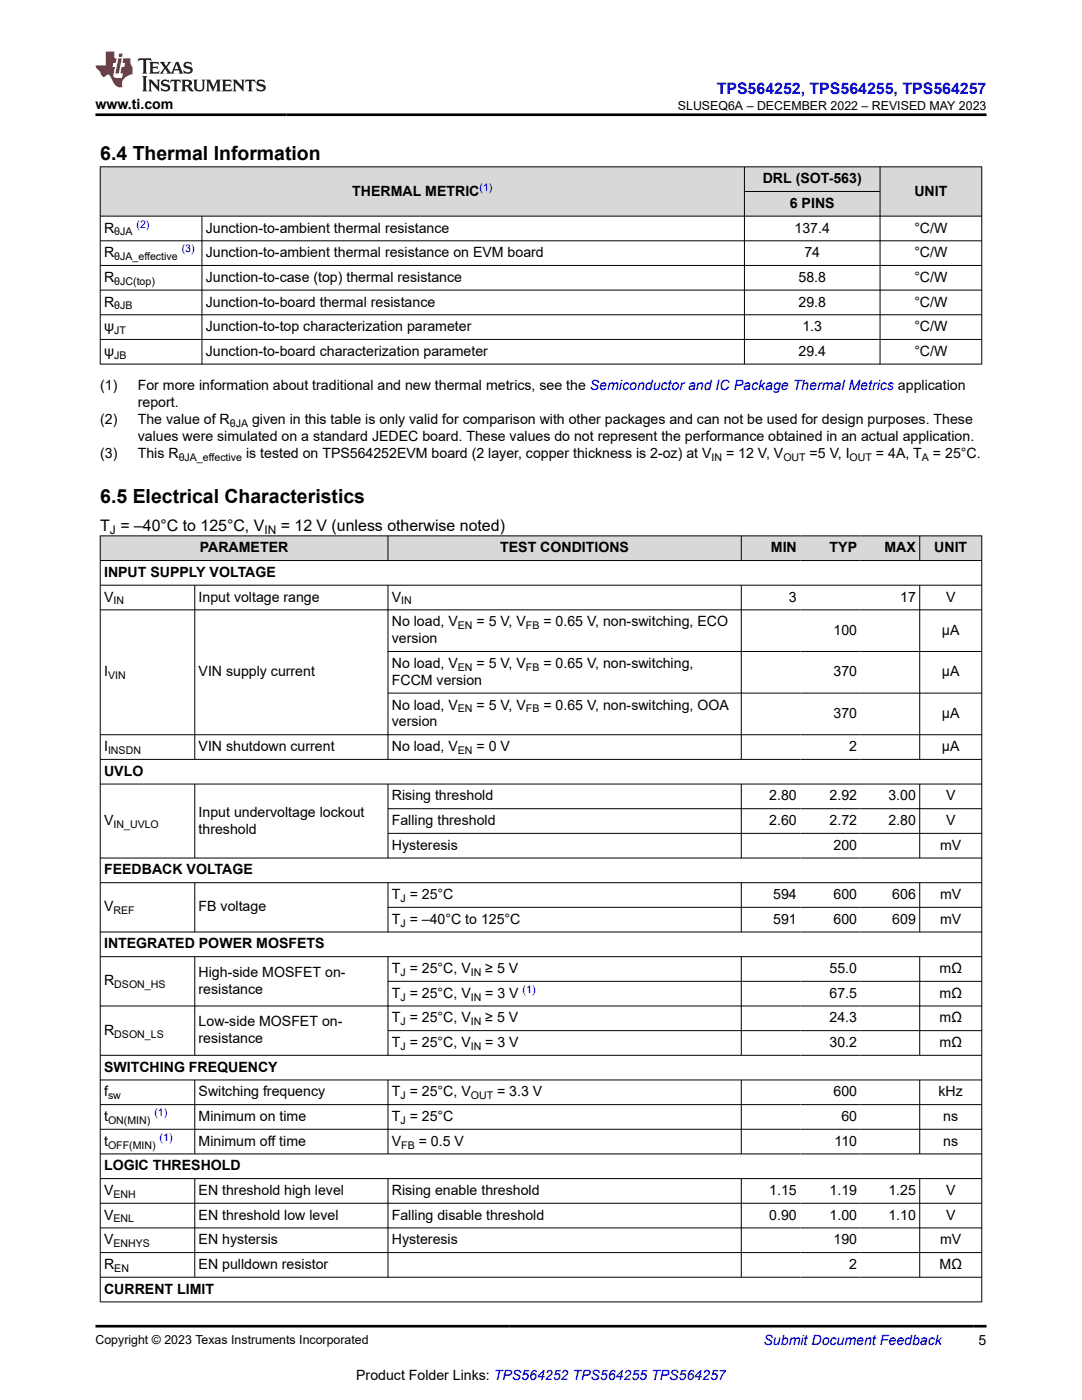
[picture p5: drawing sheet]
<svg xmlns="http://www.w3.org/2000/svg" width="216mm" height="279mm" viewBox="0 0 216 279" stroke-linecap="round" stroke-linejoin="round" font-family="sans-serif">
<defs><g id="words">
<g font-size="3.9">
<text x="20" y="32">6.4 Thermal Information</text>
<text x="20" y="100.5">6.5 Electrical Characteristics</text>
</g>
<text font-size="3.2" fill="#00f" x="143" y="18.7">TPS564252, TPS564255, TPS564257</text>
<g font-size="3.2">
<text x="20" y="105.9">T = –40°C to 125°C, V</text>
<text x="56" y="105.9">= 12 V (unless otherwise noted)</text>
</g>
<g font-size="2.8">
<text x="19" y="21.8">www.ti.com</text>
<text x="70.3" y="39">THERMAL METRIC</text>
<text x="152.2" y="36.6">DRL (SOT-563)</text>
<text x="157.6" y="41.5">6 PINS</text>
<text x="182.5" y="39">UNIT</text>
<text x="20.8" y="46.4">R</text>
<text x="41.1" y="46.4">Junction-to-ambient thermal resistance</text>
<text x="158.5" y="46.4">137.4</text>
<text x="182.4" y="46.4">°C/W</text>
<text x="20.8" y="51.3">R</text>
<text x="41.1" y="51.3">Junction-to-ambient thermal resistance on EVM board</text>
<text x="160.5" y="51.3">74</text>
<text x="182.4" y="51.3">°C/W</text>
<text x="20.8" y="56.3">R</text>
<text x="41.1" y="56.3">Junction-to-case (top) thermal resistance</text>
<text x="159.3" y="56.3">58.8</text>
<text x="182.4" y="56.3">°C/W</text>
<text x="20.8" y="61.2">R</text>
<text x="41.1" y="61.2">Junction-to-board thermal resistance</text>
<text x="159.3" y="61.2">29.8</text>
<text x="182.4" y="61.2">°C/W</text>
<text x="20.8" y="66.1">ψ</text>
<text x="20.8" y="71">ψ</text>
<text x="41.1" y="66.1">Junction-to-top characterization parameter</text>
<text x="41.1" y="71">Junction-to-board characterization parameter</text>
<text x="159.3" y="71">29.4</text>
<text x="160.1" y="66.1">1.3</text>
<text x="182.4" y="66.1">°C/W</text>
<text x="182.4" y="71">°C/W</text>
<text x="20" y="77.8">(1)</text>
<text x="27.5" y="77.8">For more information about traditional and new thermal metrics, see the Semiconductor and IC Package Thermal Metrics application</text>
<text x="27.5" y="81.2">report.</text>
<text x="20" y="84.6">(2)</text>
<text x="27.5" y="84.6">The value of R</text>
<text x="27.5" y="88">values were simulated on a standard JEDEC board. These values do not represent the performance obtained in an actual application.</text>
<text x="50.3" y="84.6">given in this table is only valid for comparison with other packages and can not be used for design purposes. These</text>
<text x="20" y="91.4">(3)</text>
<text x="27.5" y="91.4">This R</text>
<text x="49.1" y="91.4">is tested on TPS564252EVM board (2 layer, copper thickness is 2-oz) at V</text>
<text x="144.9" y="91.4">= 12 V, V</text>
<text x="161.6" y="91.4">=5 V, I</text>
<text x="174.8" y="91.4">= 4A, T</text>
<text x="186.2" y="91.4">= 25°C.</text>
<text x="39.9" y="110.2">PARAMETER</text>
<text x="99.8" y="110.2">TEST CONDITIONS</text>
<text x="153.8" y="110.2">MIN</text>
<text x="165.5" y="110.2">TYP</text>
<text x="176.5" y="110.2">MAX</text>
<text x="186.4" y="110.2">UNIT</text>
<text x="20.8" y="115.1">INPUT SUPPLY VOLTAGE</text>
<text x="20.8" y="120.1">V</text>
<text x="39.6" y="120.1">Input voltage range</text>
<text x="78.2" y="120.1">V</text>
<text x="78.2" y="125">No load, V</text>
<text x="95.1" y="125">= 5 V, V</text>
<text x="108.4" y="125">= 0.65 V, non-switching, ECO</text>
<text x="157.4" y="120.1">3</text>
<text x="179.6" y="120.1">17</text>
<text x="188.8" y="120.1">V</text>
<text x="78.2" y="128.4">version</text>
<text x="166.3" y="126.7">100</text>
<text x="188" y="126.7">µA</text>
<text x="20.8" y="135">I</text>
<text x="39.6" y="135">VIN supply current</text>
<text x="78.2" y="133.3">No load, V</text>
<text x="78.2" y="136.7">FCCM version</text>
<text x="95.1" y="133.3">= 5 V, V</text>
<text x="108.4" y="133.3">= 0.65 V, non-switching,</text>
<text x="166.3" y="135">370</text>
<text x="188" y="135">µA</text>
<text x="78.2" y="141.6">No load, V</text>
<text x="95.1" y="141.6">= 5 V, V</text>
<text x="108.4" y="141.6">= 0.65 V, non-switching, OOA</text>
<text x="166.3" y="143.3">370</text>
<text x="188" y="143.3">µA</text>
<text x="20.8" y="149.9">I</text>
<text x="39.6" y="149.9">VIN shutdown current</text>
<text x="78.2" y="149.9">No load, V</text>
<text x="78.2" y="145">version</text>
<text x="95.1" y="149.9">= 0 V</text>
<text x="169.5" y="149.9">2</text>
<text x="188" y="149.9">µA</text>
<text x="20.8" y="154.8">UVLO</text>
<text x="78.2" y="159.7">Rising threshold</text>
<text x="153.5" y="159.7">2.80</text>
<text x="165.5" y="159.7">2.92</text>
<text x="177.3" y="159.7">3.00</text>
<text x="188.8" y="159.7">V</text>
<text x="20.8" y="164.7">V</text>
<text x="39.6" y="163">Input undervoltage lockout</text>
<text x="39.6" y="166.4">threshold</text>
<text x="78.2" y="164.7">Falling threshold</text>
<text x="153.5" y="164.7">2.60</text>
<text x="165.5" y="164.7">2.72</text>
<text x="177.3" y="164.7">2.80</text>
<text x="188.8" y="164.7">V</text>
<text x="78.2" y="169.6">Hysteresis</text>
<text x="166.3" y="169.6">200</text>
<text x="187.6" y="169.6">mV</text>
<text x="20.8" y="174.5">FEEDBACK VOLTAGE</text>
<text x="78.2" y="179.4">T = 25°C</text>
<text x="154.3" y="179.4">594</text>
<text x="166.3" y="179.4">600</text>
<text x="178" y="179.4">606</text>
<text x="187.6" y="179.4">mV</text>
<text x="20.8" y="181.9">V</text>
<text x="39.6" y="181.9">FB voltage</text>
<text x="78.2" y="184.4">T = –40°C to 125°C</text>
<text x="154.3" y="184.4">591</text>
<text x="166.3" y="184.4">600</text>
<text x="178" y="184.4">609</text>
<text x="187.6" y="184.4">mV</text>
<text x="20.8" y="189.3">INTEGRATED POWER MOSFETS</text>
<text x="20.8" y="196.7">R</text>
<text x="39.6" y="195">High-side MOSFET on-</text>
<text x="78.2" y="194.2">T = 25°C, V</text>
<text x="96.8" y="194.2">≥ 5 V</text>
<text x="165.5" y="194.2">55.0</text>
<text x="187.5" y="194.2">mΩ</text>
<text x="39.6" y="198.4">resistance</text>
<text x="78.2" y="199.1">T = 25°C, V</text>
<text x="96.8" y="199.1">= 3 V</text>
<text x="165.5" y="199.1">67.5</text>
<text x="187.5" y="199.1">mΩ</text>
<text x="20.8" y="206.5">R</text>
<text x="39.6" y="204.8">Low-side MOSFET on-</text>
<text x="39.6" y="208.2">resistance</text>
<text x="78.2" y="204">T = 25°C, V</text>
<text x="78.2" y="209">T = 25°C, V</text>
<text x="96.8" y="204">≥ 5 V</text>
<text x="96.8" y="209">= 3 V</text>
<text x="165.5" y="204">24.3</text>
<text x="165.5" y="209">30.2</text>
<text x="187.5" y="204">mΩ</text>
<text x="187.5" y="209">mΩ</text>
<text x="20.8" y="213.9">SWITCHING FREQUENCY</text>
<text x="20.8" y="218.8">f</text>
<text x="39.6" y="218.8">Switching frequency</text>
<text x="78.2" y="218.8">T = 25°C, V</text>
<text x="99.2" y="218.8">= 3.3 V</text>
<text x="166.3" y="218.8">600</text>
<text x="187.3" y="218.8">kHz</text>
<text x="20.8" y="223.7">t</text>
<text x="39.6" y="223.7">Minimum on time</text>
<text x="78.2" y="223.7">T = 25°C</text>
<text x="167.9" y="223.7">60</text>
<text x="188.2" y="223.7">ns</text>
<text x="20.8" y="228.6">t</text>
<text x="20.8" y="233.6">LOGIC THRESHOLD</text>
<text x="39.6" y="228.6">Minimum off time</text>
<text x="78.2" y="228.6">V</text>
<text x="83.6" y="228.6">= 0.5 V</text>
<text x="166.5" y="228.6">110</text>
<text x="188.2" y="228.6">ns</text>
<text x="20.8" y="238.5">V</text>
<text x="39.6" y="238.5">EN threshold high level</text>
<text x="78.2" y="238.5">Rising enable threshold</text>
<text x="153.5" y="238.5">1.15</text>
<text x="165.5" y="238.5">1.19</text>
<text x="177.3" y="238.5">1.25</text>
<text x="188.8" y="238.5">V</text>
<text x="20.8" y="243.4">V</text>
<text x="39.6" y="243.4">EN threshold low level</text>
<text x="78.2" y="243.4">Falling disable threshold</text>
<text x="153.5" y="243.4">0.90</text>
<text x="165.5" y="243.4">1.00</text>
<text x="177.3" y="243.4">1.10</text>
<text x="188.8" y="243.4">V</text>
<text x="20.8" y="248.3">V</text>
<text x="39.6" y="248.3">EN hystersis</text>
<text x="78.2" y="248.3">Hysteresis</text>
<text x="166.3" y="248.3">190</text>
<text x="187.6" y="248.3">mV</text>
<text x="20.8" y="253.3">R</text>
<text x="39.6" y="253.3">EN pulldown resistor</text>
<text x="169.5" y="253.3">2</text>
<text x="187.5" y="253.3">MΩ</text>
<text x="20.8" y="258.2">CURRENT LIMIT</text>
<text x="195.3" y="268.5">5</text>
<text x="71.1" y="275.3">Product Folder Links: TPS564252 TPS564255 TPS564257</text>
</g>
<text font-size="2.8" fill="#00f" x="152.4" y="268.5">Submit Document Feedback</text>
<g font-size="2.5">
<text x="135.3" y="21.9">SLUSEQ6A – DECEMBER 2022 – REVISED MAY 2023</text>
<text x="19" y="268.2">Copyright © 2023 Texas Instruments Incorporated</text>
</g>
<g font-size="2.4">
<text x="21.9" y="106.5">J</text>
<text x="52.8" y="106.5">IN</text>
</g>
<g font-size="2.1" fill="#00f">
<text x="95.7" y="38.1">(1)</text>
<text x="27.2" y="45.5">(2)</text>
<text x="36.3" y="50.4">(3)</text>
<text x="104.3" y="198.2">(1)</text>
<text x="30.8" y="222.8">(1)</text>
<text x="31.9" y="227.7">(1)</text>
</g>
<g font-size="2.1">
<text x="22.8" y="47">θJA</text>
<text x="22.8" y="51.9">θJA_effective</text>
<text x="22.8" y="56.8">θJC(top)</text>
<text x="22.8" y="61.7">θJB</text>
<text x="22.8" y="66.7">JT</text>
<text x="22.8" y="71.6">JB</text>
<text x="45.9" y="85.2">θJA</text>
<text x="35.7" y="91.9">θJA_effective</text>
<text x="142" y="91.9">IN</text>
<text x="156.3" y="91.9">OUT</text>
<text x="169.5" y="91.9">OUT</text>
<text x="184" y="91.9">A</text>
<text x="22.6" y="120.6">IN</text>
<text x="80.1" y="120.6">IN</text>
<text x="91.4" y="125.5">EN</text>
<text x="104.9" y="125.5">FB</text>
<text x="21.6" y="135.5">VIN</text>
<text x="91.4" y="133.9">EN</text>
<text x="104.9" y="133.9">FB</text>
<text x="91.4" y="142.2">EN</text>
<text x="104.9" y="142.2">FB</text>
<text x="21.6" y="150.5">INSDN</text>
<text x="91.4" y="150.5">EN</text>
<text x="22.6" y="165.2">IN_UVLO</text>
<text x="79.9" y="180">J</text>
<text x="22.6" y="182.5">REF</text>
<text x="79.9" y="184.9">J</text>
<text x="22.8" y="197.2">DSON_HS</text>
<text x="79.9" y="194.8">J</text>
<text x="93.9" y="194.8">IN</text>
<text x="79.9" y="199.7">J</text>
<text x="93.9" y="199.7">IN</text>
<text x="22.8" y="207.1">DSON_LS</text>
<text x="79.9" y="204.6">J</text>
<text x="79.9" y="209.5">J</text>
<text x="93.9" y="204.6">IN</text>
<text x="93.9" y="209.5">IN</text>
<text x="21.6" y="219.4">sw</text>
<text x="79.9" y="219.4">J</text>
<text x="93.9" y="219.4">OUT</text>
<text x="21.6" y="224.3">ON(MIN)</text>
<text x="79.9" y="224.3">J</text>
<text x="21.6" y="229.2">OFF(MIN)</text>
<text x="80.1" y="229.2">FB</text>
<text x="22.6" y="239.1">ENH</text>
<text x="22.6" y="244">ENL</text>
<text x="22.6" y="248.9">ENHYS</text>
<text x="22.8" y="253.8">EN</text>
</g>
</g></defs>
<g fill="#d8d8d8">
<path d="M20 33.3h175.9v4.9h-175.9z" fill-rule="evenodd"/>
<path d="M20.1 33.4h128.4v9.7h-128.4z" fill-rule="evenodd"/>
<path d="M148.6 33.4h26.9v4.8h-26.9z" fill-rule="evenodd"/>
<path d="M175.7 33.4h20.1v9.7h-20.1z" fill-rule="evenodd"/>
<path d="M148.6 38.3h26.9v4.8h-26.9z" fill-rule="evenodd"/>
</g>
<g fill="none" stroke="#000" stroke-width=".2">
<path d="M19.9 33.3h176.1M20 33.2v39.5M148.5 33.2v39.5M148.5 38.2h27.2M175.6 33.2v39.5M195.9 33.2v39.5M19.9 43.1h176.1M19.9 48.1h176.1M19.9 53h176.1M19.9 57.9h176.1M40.3 43.1v29.6M19.9 62.8h176.1"/>
<path d="M19.9 67.7h176.1M19.9 72.7h176.1"/>
</g>
<g fill="#d8d8d8">
<path d="M20 106.9h175.9v5h-175.9z" fill-rule="evenodd"/>
<path d="M20.1 107h57.3v4.8h-57.3z" fill-rule="evenodd"/>
<path d="M77.5 107h70.4v4.8h-70.4z" fill-rule="evenodd"/>
<path d="M148 107h11.7v4.8h-11.7z" fill-rule="evenodd"/>
<path d="M159.7 107h12v4.8h-12z" fill-rule="evenodd"/>
<path d="M171.7 107h11.8v4.8h-11.8z" fill-rule="evenodd"/>
<path d="M183.6 107h12.2v4.8h-12.2z" fill-rule="evenodd"/>
</g>
<g fill="none" stroke="#000" stroke-width=".2">
<path d="M19.9 106.9h176.1M19.9 111.9h176.1M19.9 116.8h176.1M20 106.9v153M38.9 116.8v34.8M77.4 106.9v5M77.4 116.8v34.8M147.9 106.9v5M147.9 116.8v34.8M183.5 106.9v5M183.5 116.8v34.8M195.9 106.9v153"/>
<path d="M19.9 121.7h176.1M77.4 130h118.6M77.4 138.3h118.6M19.9 146.6h176.1M19.9 151.6h176.1M19.9 156.5h176.1M38.9 156.5v14.8M77.4 156.5v14.8M147.9 156.5v14.8M183.5 156.5v14.8M19.9 176.2h176.1M38.9 176.2v9.9"/>
<path d="M77.4 176.2v9.9M77.4 161.4h118.6M77.4 166.3h118.6M147.9 176.2v9.9M183.5 176.2v9.9M196 171.2h-176.1M19.9 186h176.1M19.9 190.9h176.1M38.9 190.9v19.8M77.4 190.9v19.8M77.4 181.1h118.6M77.4 195.8h118.6"/>
<path d="M147.9 190.9v19.8M183.5 190.9v19.8M19.9 210.6h176.1M19.9 215.5h176.1M38.9 215.5v14.9M77.4 215.5v14.9M77.4 205.7h118.6M147.9 215.5v14.9M183.5 215.5v14.9M196 200.8h-176.1M19.9 220.5h176.1M19.9 225.4h176.1"/>
<path d="M19.9 230.3h176.1M19.9 235.2h176.1M38.9 235.2v19.8M77.4 235.2v19.8M147.9 235.2v19.8M183.5 235.2v19.8M19.9 240.1h176.1M19.9 245.1h176.1M19.9 250h176.1M19.9 254.9h176.1M19.9 259.8h176.1"/>
</g>
<path d="M27.7 11.6l-.2 .6 .5-.2h.6v.1v2.2l-.2 .4h1l-.2-.4v-2.2v-.1h.5l.5 .2-.1-.6zM29.8 12.4l.2 .3v1.6l-.2 .4h1.9l.1-.6a1.08 1.08 0 0 1-1.3 .2v-.7h.6l.4 .2v-.7l-.4 .2h-.6v-.5l.2-.2a1 1 0 0 1 1 .3l-.1-.5zM31.8 12.4l1 1.1-1 1.2h.9l-.2-.2 .4-.8 .5 .8-.2 .2h1.6l-.2-.2 .1-.5h1l.1 .5-.1 .2h.9l-.2-.4-.8-1.9h-.5l-1 2.1-.8-1.1 .9-1h-.8l.2 .2-.5 .6-.3-.6 .1-.2zM35.2 12.8l.4 1h-.8zM36.8 12.5a.65 .65 0 0 0-.2 .7 .65 .65 0 0 0 .6 .5l.7 .1 .1 .3a.79 .79 0 0 1-.7 .4 .79 .79 0 0 1-.7-.5l.1 .7 .2-.1a.93 .93 0 0 0 1.1 0 .93 .93 0 0 0 .4-.9 1.46 1.46 0 0 0-1.2-.6l-.1-.3a1.09 1.09 0 0 1 1.2 .2l-.2-.6-.1 .1-.6-.2zM28.4 15.2l.2 .4v2.2l-.2 .4h1l-.2-.4v-2.2l.2-.4zM29.6 15.9l.2 .4v1.5l-.2 .4h.8l-.3-.4v-1.3l1.7 1.8v-2l.2-.4h-.8l.2 .2 .1 1.1-1.2-1.3zM32.3 16a.65 .65 0 0 0-.2 .8 .65 .65 0 0 0 .7 .4l.6 .2 .1 .2a.79 .79 0 0 1-.7 .4 .79 .79 0 0 1-.7-.5l.1 .7 .2-.1a.93 .93 0 0 0 1.1 .1 .93 .93 0 0 0 .4-1 1.46 1.46 0 0 0-1.2-.5l-.1-.4a1.09 1.09 0 0 1 1.2 .2l-.2-.6-.1 .1-.6-.1zM34.1 15.9l-.1 .6a.63 .63 0 0 1 .7-.3l.1 1.6-.3 .4h1l-.2-.4v-1.6a.66 .66 0 0 1 .8 .3l-.1-.6zM36.2 15.9l.2 .4v1.5l-.2 .4h.9l-.2-.2v-.7h.5l.1 .2a.79 .79 0 0 0 1.2 .6l-1-.9a.61 .61 0 0 0 .6-.6 .61 .61 0 0 0-.5-.7zM36.9 16.2h.2a.47 .47 0 0 1 .5 .1 .47 .47 0 0 1 .1 .5l-.2 .1-.6 .1zM38.5 15.9l.2 .2a2.27 2.27 0 0 0 .4 2 1.04 1.04 0 0 0 1.7-.7v-1.3l.2-.2h-.8l.2 .4v1.1a.6 .6 0 0 1-.6 .6 .6 .6 0 0 1-.6-.6v-1.1l.3-.4zM41.1 15.9l.2 .4v1.5l-.2 .4h.7l-.2-.4v-1.4l.9 1.9 .8-1.9v1.4l-.2 .4h1l-.3-.4v-1.5l.3-.4h-.8l-.7 1.5-.7-1.5zM44.3 15.9l.2 .4v1.5l-.2 .4h1.9l.1-.6a1.09 1.09 0 0 1-1.3 .2v-.7h.6l.4 .2v-.6l-.4 .2h-.6v-.6l.2-.1a1.01 1.01 0 0 1 1 .3l-.1-.6zM46.4 15.9l.3 .4v1.5l-.3 .4h.8l-.2-.4v-1.3l1.6 1.8v-2l.2-.4h-.7l.2 .2v1.1l-1.2-1.3zM49 15.9l-.1 .6a.63 .63 0 0 1 .8-.3v1.6l-.3 .4h1l-.2-.4v-1.6a.66 .66 0 0 1 .8 .3l-.1-.6zM51.4 16a.65 .65 0 0 0-.2 .8 .65 .65 0 0 0 .6 .4l.6 .2 .2 .2a.79 .79 0 0 1-.8 .4 .79 .79 0 0 1-.6-.5l.1 .7 .2-.1a.93 .93 0 0 0 1 .1 .93 .93 0 0 0 .5-1 1.46 1.46 0 0 0-1.3-.5l-.1-.4a1.09 1.09 0 0 1 1.3 .2l-.2-.6-.2 .1-.5-.1z" fill="#231f20"/>
<path d="M21.1 10.3v2.7h-2.1l.1 .4 .9 1a.95 .95 0 0 0 .9 .9 .59 .59 0 0 1 .6-.4 .59 .59 0 0 1 .5 .3l.4 .8a1.59 1.59 0 0 0 2.1 1.4 1.61 1.61 0 0 1 1-2.3l1-.3-.1-1.5a1.59 1.59 0 0 1-.4-1.7h-1.4l-.2 .9h.5l-.1 .9h-.5l-.2 .9v.3l.4 .1-.2 .9h-.6a.73 .73 0 0 1-1.1-.7l.3-1.5h-.5l.2-.9h.5l.2-.9h-.5v-1.3zM23.6 11.6l-.6 3.1h.7l.6-3.1zM23.8 10.7l-.1 .6h.7l.1-.6z" fill="#ed1c24"/>
<path d="M19 22.9h177.8M19 264.7h177.8" fill="none" stroke="#000" stroke-width=".53"/>
<use href="#words"/>
</svg>
